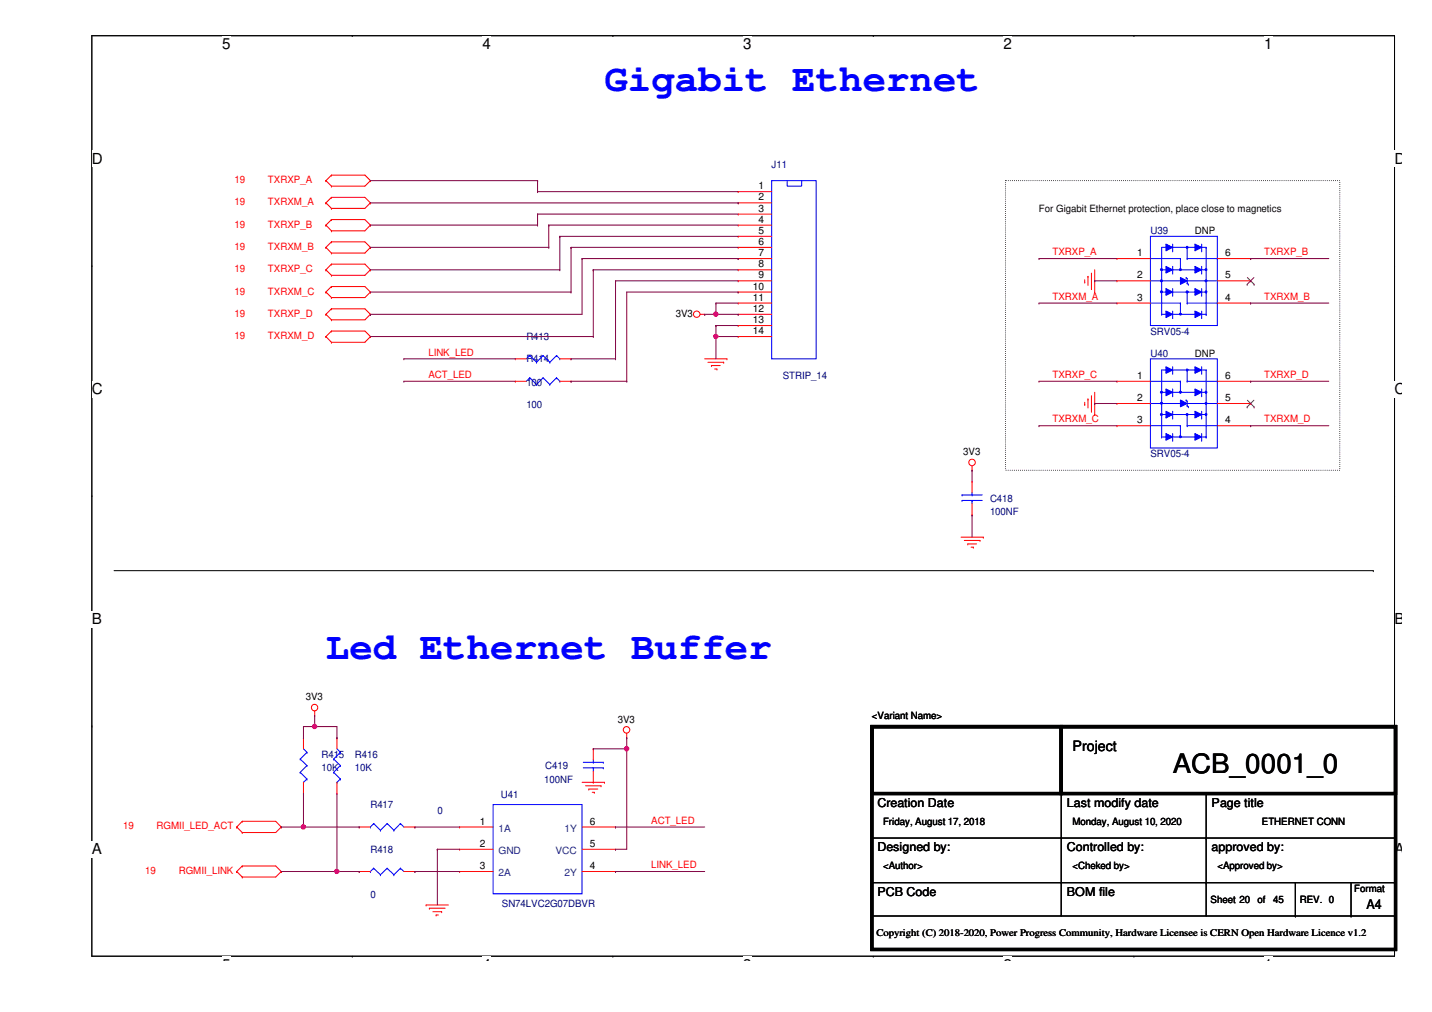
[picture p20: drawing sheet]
<svg xmlns="http://www.w3.org/2000/svg" width="297mm" height="210mm" viewBox="0 0 297 210" stroke-linecap="round" stroke-linejoin="round" font-family="sans-serif">
<defs><g id="words">
<g font-size="8.1" fill="#00f">
<text x="125.4" y="18.8">Gigabit Ethernet</text>
<text x="67.6" y="136.7">Led Ethernet Buffer</text>
</g>
<text font-size="5.5" x="243.2" y="160.3">ACB_0001_0</text>
<g font-size="3.1">
<text x="46.1" y="10.2">5</text>
<text x="100.1" y="10.2">4</text>
<text x="154.1" y="10.2">3</text>
<text x="208.2" y="10.2">2</text>
<text x="262.2" y="10.2">1</text>
<text x="19" y="34">D</text>
<text x="289.3" y="34">D</text>
<text x="19" y="81.7">C</text>
<text x="289.3" y="81.7">C</text>
<text x="19" y="129.5">B</text>
<text x="289.3" y="129.5">B</text>
<text x="19" y="177.2">A</text>
<text x="289.3" y="177.2">A</text>
<text x="46.1" y="201.1">5</text>
<text x="100.1" y="201.1">4</text>
<text x="154.1" y="201.1">3</text>
<text x="208.2" y="201.1">2</text>
<text x="262.2" y="201.1">1</text>
</g>
<text font-size="3" x="222.5" y="155.7">Project</text>
<text font-size="2.8" x="283.5" y="188.6">A4</text>
<g font-size="2.5">
<text x="182" y="167.3">Creation Date</text>
<text x="221.3" y="167.3">Last modify date</text>
<text x="251.3" y="167.3">Page title</text>
<text x="182" y="176.6">Designed by:</text>
<text x="221.3" y="176.6">Controlled by:</text>
<text x="251.3" y="176.6">approved by:</text>
<text x="182" y="185.8">PCB Code</text>
<text x="221.3" y="185.8">BOM file</text>
</g>
<g font-size="2.1" fill="#000080">
<text x="160.1" y="34.8">J11</text>
<text x="238.6" y="48.6">U39</text>
<text x="109.2" y="70.6">R413</text>
<text x="238.6" y="69.4">SRV05-4</text>
<text x="109.2" y="75.2">R414</text>
<text x="238.6" y="74">U40</text>
<text x="109.2" y="80.1">100</text>
<text x="162.3" y="78.7">STRIP_14</text>
<text x="109.2" y="84.7">100</text>
<text x="238.6" y="94.8">SRV05-4</text>
<text x="205.4" y="104.1">C418</text>
<text x="205.4" y="106.8">100NF</text>
<text x="66.7" y="157.2">R415</text>
<text x="66.7" y="160">10K</text>
<text x="73.6" y="157.2">R416</text>
<text x="73.6" y="160">10K</text>
<text x="113.1" y="159.6">C419</text>
<text x="76.8" y="167.6">R417</text>
<text x="103.9" y="165.6">U41</text>
<text x="112.9" y="162.3">100NF</text>
<text x="90.7" y="168.8">0</text>
<text x="76.8" y="176.9">R418</text>
<text x="76.8" y="186.4">0</text>
<text x="104.1" y="188.2">SN74LVC2G07DBVR</text>
</g>
<g font-size="2.1" fill="#f00">
<text x="48.6" y="38">19</text>
<text x="55.6" y="38">TXRXP_A</text>
<text x="48.6" y="42.6">19</text>
<text x="48.6" y="47.2">19</text>
<text x="55.6" y="42.6">TXRXM_A</text>
<text x="55.6" y="47.2">TXRXP_B</text>
<text x="48.6" y="51.9">19</text>
<text x="55.6" y="51.9">TXRXM_B</text>
<text x="218.3" y="53">TXRXP_A</text>
<text x="262.2" y="53">TXRXP_B</text>
<text x="48.6" y="56.5">19</text>
<text x="55.6" y="56.5">TXRXP_C</text>
<text x="48.6" y="61.1">19</text>
<text x="48.6" y="65.7">19</text>
<text x="55.6" y="61.1">TXRXM_C</text>
<text x="55.6" y="65.7">TXRXP_D</text>
<text x="218.3" y="62.2">TXRXM_A</text>
<text x="262.2" y="62.2">TXRXM_B</text>
<text x="48.6" y="70.3">19</text>
<text x="55.6" y="70.3">TXRXM_D</text>
<text x="88.9" y="73.7">LINK_LED</text>
<text x="88.9" y="78.4">ACT_LED</text>
<text x="218.3" y="78.4">TXRXP_C</text>
<text x="262.2" y="78.4">TXRXP_D</text>
<text x="218.3" y="87.6">TXRXM_C</text>
<text x="262.2" y="87.6">TXRXM_D</text>
<text x="25.5" y="172">19</text>
<text x="32.5" y="172">RGMII_LED_ACT</text>
<text x="135.1" y="170.9">ACT_LED</text>
<text x="30.1" y="181.3">19</text>
<text x="37.1" y="181.3">RGMII_LINK</text>
<text x="135.1" y="180.1">LINK_LED</text>
</g>
<g font-size="2.1">
<text x="157.3" y="41.6">2</text>
<text x="157.3" y="39.2">1</text>
<text x="157.3" y="43.9">3</text>
<text x="157.3" y="46.2">4</text>
<text x="215.5" y="44">For Gigabit Ethernet protection, place close to magnetics</text>
<text x="157.3" y="48.5">5</text>
<text x="157.3" y="53.1">7</text>
<text x="157.3" y="50.8">6</text>
<text x="235.9" y="53.1">1</text>
<text x="247.9" y="48.6">DNP</text>
<text x="254.1" y="53.1">6</text>
<text x="157.3" y="57.7">9</text>
<text x="157.3" y="55.5">8</text>
<text x="235.9" y="57.7">2</text>
<text x="254.1" y="57.7">5</text>
<text x="140.2" y="65.7">3V3</text>
<text x="156.2" y="62.4">11</text>
<text x="156.2" y="60.1">10</text>
<text x="156.2" y="64.7">12</text>
<text x="235.9" y="62.4">3</text>
<text x="254.1" y="62.4">4</text>
<text x="156.2" y="67">13</text>
<text x="156.2" y="69.3">14</text>
<text x="247.9" y="74">DNP</text>
<text x="235.9" y="78.6">1</text>
<text x="235.9" y="83.2">2</text>
<text x="254.1" y="83.2">5</text>
<text x="254.1" y="78.6">6</text>
<text x="235.9" y="87.8">3</text>
<text x="254.1" y="87.8">4</text>
<text x="199.8" y="94.4">3V3</text>
<text x="63.4" y="145.2">3V3</text>
<text x="128.1" y="149.9">3V3</text>
<text x="180.8" y="149.1">&lt;Variant Name&gt;</text>
<text x="99.5" y="171">1</text>
<text x="122.3" y="171">6</text>
<text x="183.2" y="171.1">Friday, August 17, 2018</text>
<text x="222.5" y="171.1">Monday, August 10, 2020</text>
<text x="261.7" y="171.1">ETHERNET CONN</text>
<text x="99.5" y="175.6">2</text>
<text x="122.3" y="175.6">5</text>
<text x="99.5" y="180.3">3</text>
<text x="122.3" y="180.3">4</text>
<text x="183.2" y="180.3">&lt;Author&gt;</text>
<text x="222.5" y="180.3">&lt;Cheked by&gt;</text>
<text x="252.5" y="180.3">&lt;Approved by&gt;</text>
<text x="280.9" y="185">Format</text>
<text x="251.1" y="187.3">Sheet 20</text>
<text x="260.8" y="187.3">of</text>
<text x="264.1" y="187.3">45</text>
<text x="269.6" y="187.3">REV. 0</text>
<text x="181.8" y="194.2">Copyright (C) 2018-2020, Power Progress Community, Hardware Licensee is CERN Open Hardware Licence v1.2</text>
</g>
<g font-size="2.1" fill="#004080">
<text x="103.4" y="172.5">1A</text>
<text x="117.1" y="172.5">1Y</text>
<text x="103.4" y="177.1">GND</text>
<text x="115.2" y="177.1">VCC</text>
<text x="103.4" y="181.7">2A</text>
<text x="117.1" y="181.7">2Y</text>
</g>
</g></defs>
<path d="M19.1 7.4h270.2v190.9h-270.2z" fill="none" stroke="#000" stroke-width=".21"/>
<g fill="#fff">
<path d="M46.1 7.4h1.7v3.5h-1.7z"/>
<path d="M46.1 198.3h1.7v1.1h-1.7z"/>
</g>
<path d="M73.1 7.4h.1M73.1 198.3h.1" fill="none" stroke="#000" stroke-width=".21"/>
<g fill="#fff">
<path d="M100.1 7.4h1.7v3.5h-1.7z"/>
<path d="M100.1 198.3h1.7v1.1h-1.7z"/>
</g>
<path d="M127.1 7.4h.1M127.1 198.3h.1" fill="none" stroke="#000" stroke-width=".21"/>
<g fill="#fff">
<path d="M154.1 7.4h1.8v3.5h-1.8z"/>
<path d="M154.1 198.3h1.8v1.1h-1.8z"/>
</g>
<path d="M181.1 7.4h.1M181.1 198.3h.1" fill="none" stroke="#000" stroke-width=".21"/>
<g fill="#fff">
<path d="M208.2 7.4h1.7v3.5h-1.7z"/>
<path d="M208.2 198.3h1.7v1.1h-1.7z"/>
</g>
<path d="M235.2 7.4h.1M235.2 198.3h.1" fill="none" stroke="#000" stroke-width=".21"/>
<g fill="#fff">
<path d="M262.2 7.4h1.7v3.5h-1.7z"/>
<path d="M262.2 198.3h1.7v1.1h-1.7z"/>
<path d="M19.1 31.2h2.2v3.5h-2.2z"/>
<path d="M289.3 31.2h1.5v3.5h-1.5z"/>
<path d="M19.1 79h2.2v3.4h-2.2z"/>
<path d="M289.3 79h1.5v3.4h-1.5z"/>
</g>
<path d="M19.1 55.1h.1M289.3 55.1h.1" fill="none" stroke="#000" stroke-width=".21"/>
<g fill="#fff">
<path d="M19.1 126.7h2v3.5h-2z"/>
<path d="M289.3 126.7h1.5v3.5h-1.5z"/>
</g>
<path d="M19.1 102.9h.1M289.3 102.9h.1" fill="none" stroke="#000" stroke-width=".21"/>
<g fill="#fff">
<path d="M19.1 174.4h2v3.5h-2z"/>
<path d="M289.3 174.4h1.5v3.5h-1.5z"/>
</g>
<g fill="none" stroke="#000" stroke-width=".21">
<path d="M23.7 118.4h261.2M284.9 118.4h.1M19.1 150.6h.1M180.8 150.7h11.6M192.4 150.7h.1M289.3 150.6h.1M180.8 173.8h108.7M220.1 173.8h.1M220.1 164.6v18.5M250.2 173.8h.1M250.2 164.6v18.5M289.5 173.8h.1"/>
<path d="M180.8 183.1h108.7M220.1 183.1h.1M220.1 183.1v6.9h-39.3M250.2 183.1h.1M250.2 183.1v6.9h-30.1M250.2 190h39.3M268.7 190h.1M268.7 183.1v6.9M280.2 190h.1M280.2 183.1v6.9M289.5 183.1h.1M289.5 190h.1"/>
</g>
<path d="M208.6 37.5h69.3v60h-69.3z" fill="none" stroke="#000" stroke-width=".21" stroke-dasharray="0 .4"/>
<g fill="none" stroke="#f00" stroke-width=".21">
<path d="M67.6 37.5h.1M67.6 37.5l1.1 1.1M68.7 38.6h.1M68.7 36.3h.1M68.7 36.3l-1.1 1.2M68.7 36.3h7l1.1 1.2M76.8 37.5h.1M76.8 37.5l-1.1 1.1h-7M153.1 39.8h.1M153.1 39.8h7M67.6 42.1h.1M67.6 46.7h.1"/>
<path d="M67.6 51.3h.1M67.6 56h.1M67.6 42.1l1.1 1.1M67.6 46.7l1.1 1.2M67.6 51.3l1.1 1.2M67.6 56l1.1 1.1M68.7 43.2h.1M68.7 40.9h.1M68.7 47.9h.1M68.7 45.6h.1M68.7 52.5h.1M68.7 50.2h.1"/>
<path d="M68.7 57.1h.1M68.7 54.8h.1M68.7 59.4h.1M68.7 45.6h7l1.1 1.1M68.7 45.6l-1.1 1.1M68.7 50.2h7l1.1 1.1M68.7 40.9l-1.1 1.2M68.7 40.9h7l1.1 1.2M68.7 50.2l-1.1 1.1M68.7 54.8l-1.1 1.2M68.7 54.8h7l1.1 1.2M68.7 59.4l-1.1 1.2"/>
<path d="M68.7 59.4h7l1.1 1.2M76.8 42.1h.1M76.8 46.7h.1M76.8 51.3h.1M76.8 56h.1M76.8 42.1l-1.1 1.1h-7M76.8 46.7l-1.1 1.2h-7M76.8 51.3l-1.1 1.2h-7M76.8 56l-1.1 1.1h-7M153.1 42.1h.1M153.1 44.4h.1M153.1 49h.1"/>
<path d="M153.1 53.6h.1M153.1 58.3h.1M153.1 46.7h.1M153.1 51.3h.1M153.1 56h.1M153.1 42.1h7M153.1 44.4h7M153.1 49h7M153.1 53.6h7M153.1 58.3h7M153.1 46.7h7M153.1 51.3h7"/>
<path d="M153.1 56h7M225 58.5h.1M225 58v.5M225.7 57.3h.1M225.7 57.3v1.9M226.4 59.9h.1M226.4 56.6v3.3M227.1 56v4.6M67.6 60.6h.1M67.6 65.2h.1M67.6 69.8h.1M67.6 60.6l1.1 1.1"/>
<path d="M67.6 65.2l1.1 1.1M67.6 69.8l1.1 1.2M68.7 61.7h.1M68.7 66.3h.1M68.7 64h.1M68.7 71h.1M68.7 68.7h.1M68.7 64h7l1.1 1.2M68.7 64l-1.1 1.2M68.7 68.7h7l1.1 1.1M68.7 68.7l-1.1 1.1M76.8 60.6h.1"/>
<path d="M76.8 65.2h.1M76.8 69.8h.1M76.8 60.6l-1.1 1.1h-7M76.8 65.2l-1.1 1.1h-7M76.8 69.8l-1.1 1.2h-7M106.9 79.1h.1M106.9 79.1h2.3M116.1 79.1h2.3M118.4 79.1h.1M145.2 65.2h1M146.2 65.2h.1M146.2 74.4h4.6"/>
<path d="M146.9 75.1h3.2M147.6 75.8h.1M147.6 75.8h1.8M148.3 76.5h.4M148.7 76.5h.1M150.1 75.1h.1M150.8 74.4h.1M153.1 62.9h.1M153.1 60.6h.1M153.1 65.2h.1M153.1 67.5h.1M153.1 69.8h.1"/>
<path d="M153.1 65.2h7M153.1 62.9h7M153.1 60.6h7M153.1 67.5h7M153.1 69.8h7M227.1 60.6h.1M201.6 97.5h.1M201.6 99.9h.1M201.6 96.6v.9M201.6 99.9v2.3M225 83.9h.1M225 83.4v.5"/>
<path d="M225.7 82.8h.1M225.7 82.8v1.8M226.4 85.3h.1M226.4 82.1v3.2M227.1 86h.1M227.1 81.4v4.6M199.3 111.4h4.7M200 112.1h3.3M200.7 112.8h.1M200.7 112.8h1.9M201.4 113.5h.5M201.6 106.8h.1"/>
<path d="M201.6 104.5v2.3M201.9 113.5h.1M203.3 112.1h.1M204 111.4h.1M62.9 153h.1M62.9 153v2.3M65.3 148.4h.1M65.3 147.5v.9M69.9 153h.1M69.9 153v2.3M130 153h.1M130 152.1v.9"/>
<path d="M49.1 171.5h.1M49.1 171.5l1.1 1.2M50.2 172.7h.1M50.2 170.3h.1M50.2 179.6h.1M50.2 179.6h7l1.1 1.2M50.2 170.3l-1.1 1.2M50.2 170.3h7l1.1 1.2M50.2 179.6l-1.1 1.2M58.3 171.5h.1M58.3 171.5l-1.1 1.2h-7M62.9 164.6h.1"/>
<path d="M62.9 162.3v2.3M69.9 164.6h.1M69.9 162.3v2.3M74.5 171.5h.1M74.5 171.5h2.3M83.8 171.5h2.3M86.1 171.5h.1M120.7 162.3h4.7M121.5 163h3.2M122.1 163.7h.1M122.1 163.7h1.9M122.9 164.3h.4"/>
<path d="M123.3 164.3h.1M124.7 163h.1M125.4 162.3h.1M49.1 180.8h.1M49.1 180.8l1.1 1.1M50.2 181.9h.1M58.3 180.8h.1M58.3 180.8l-1.1 1.1h-7M74.5 180.8h.1M74.5 180.8h2.3M83.8 180.8h2.3M86.1 180.8h.1"/>
<path d="M88.4 187.7h.1M88.4 187.7h4.6M89.1 188.4h.1M89.1 188.4h3.2M89.8 189.1h1.8M90.5 189.8h.1M90.5 189.8h.4M91.6 189.1h.1"/>
<circle cx="144.5" cy="65.2" r=".67"/>
<circle cx="201.6" cy="95.9" r=".68"/>
<circle cx="65.2" cy="146.8" r=".67"/>
<circle cx="130" cy="151.4" r=".68"/>
</g>
<path d="M180.8 150.7h39.3v13.9h-39.3zM180.8 150.7h108.7v46.2h-108.7zM220.1 150.7h69.4v13.9h-69.4z" fill="none" stroke="#000" stroke-width=".68"/>
<g fill="none" stroke="#00f" stroke-width=".21">
<path d="M160.1 37.5h9.2v36.9h-9.2zM163.3 37.5v1.1h3v-1.1M109.9 78.4h.1M109.9 78.4l-.7 .7M109.9 78.4l1.4 1.4M111.3 79.8h.1M112.6 78.4h.1M112.6 78.4l-1.3 1.4M112.6 78.4l1.4 1.4M114 79.8h.1M115.4 78.4h.1M115.4 78.4l-1.4 1.4"/>
<path d="M115.4 78.4l.7 .7M116.1 79.1h.1M199.6 103.8h.1M199.6 102.7h.1M199.6 103.8h4.2M199.6 102.7h4.2M201.6 102.7h.1M201.6 103.8h.1M201.6 102.2v.5M201.6 103.8v.7M62.3 157.4h.1M62.3 157.4l1.4 1.4"/>
<path d="M62.9 155.3l.8 .7M63.7 156h.1M63.7 158.8h.1M63.7 156l-1.4 1.4M63.7 158.8l-1.4 1.4M69.2 157.4h.1M69.2 157.4l1.4 1.4M69.9 155.3l.7 .7M70.6 156h.1M70.6 158.8h.1M70.6 156l-1.4 1.4M70.6 158.8l-1.4 1.4"/>
<path d="M62.3 160.2h.1M62.3 160.2l1.4 1.4M62.9 162.3h.1M63.7 161.6h.1M63.7 161.6l-.8 .7M69.2 160.2h.1M69.2 160.2l1.4 1.4M69.9 162.3h.1M70.6 161.6h.1M70.6 161.6l-.7 .7M76.8 171.5h.1M77.5 170.8h.1"/>
<path d="M77.5 170.8l1.4 1.4M77.5 170.8l-.7 .7M78.9 172.2h.1M80.3 170.8h.1M80.3 170.8l1.4 1.4M80.3 170.8l-1.4 1.4M81.7 172.2h.1M83.1 170.8h.1M83.1 170.8l.7 .7M83.1 170.8l-1.4 1.4M76.8 180.8h.1M77.5 180.1h.1"/>
<path d="M77.5 180.1l1.4 1.3M77.5 180.1l-.7 .7M78.9 181.4h.1M80.3 180.1h.1M80.3 180.1l1.4 1.3M80.3 180.1l-1.4 1.3M81.7 181.4h.1M83.1 180.1h.1M83.1 180.1l.7 .7M83.1 180.1l-1.4 1.3"/>
</g>
<path d="M241.9 50.6l1.3 .7-1.3 .7z" fill-rule="evenodd" fill="#00f"/>
<path d="M241.9 50.6l1.3 .7-1.3 .7z" fill="none" stroke="#00f" stroke-width=".21"/>
<path d="M247.9 50.6l1.4 .7-1.4 .7z" fill-rule="evenodd" fill="#00f"/>
<path d="M241 51.3h9.2M243.2 52h.1M243.2 50.6v1.4M247.9 50.6l1.4 .7-1.4 .7zM249.3 52h.1M249.3 50.6v1.4M250.2 51.3h.1" fill="none" stroke="#00f" stroke-width=".21"/>
<path d="M247.9 55.2l1.4 .8-1.4 .6z" fill-rule="evenodd" fill="#00f"/>
<path d="M247.9 55.2l1.4 .8-1.4 .6z" fill="none" stroke="#00f" stroke-width=".21"/>
<path d="M241.9 55.2l1.3 .8-1.3 .6z" fill-rule="evenodd" fill="#00f"/>
<path d="M238.6 53.6h6.3M241 56h9.2M241.9 55.2l1.3 .8-1.3 .6zM243.2 56.6h.1M243.2 55.2v1.4M244.9 53.6h.1M244.9 53.6v2.4M249.3 56.6h.1M249.3 55.2v1.4M250.2 56h.1" fill="none" stroke="#00f" stroke-width=".21"/>
<path d="M244.9 57.6l1.4 .7-1.4 .7z" fill-rule="evenodd" fill="#00f"/>
<path d="M243.2 59.9v1.4M244.9 57.6l1.4 .7-1.4 .7zM249.3 59.9v1.4M243.2 65.9h.1M243.2 61.3h.1M243.2 64.5v1.4M244.9 62.9h.1M244.9 62.9v2.3M249.3 65.9h.1M249.3 61.3h.1M249.3 64.5v1.4" fill="none" stroke="#00f" stroke-width=".21"/>
<path d="M247.9 59.9l1.4 .7-1.4 .7z" fill-rule="evenodd" fill="#00f"/>
<path d="M247.9 59.9l1.4 .7-1.4 .7zM241 60.6h9.2M241 65.2h9.2M250.2 60.6h.1M250.2 65.2h.1" fill="none" stroke="#00f" stroke-width=".21"/>
<path d="M241.9 59.9l1.3 .7-1.3 .7z" fill-rule="evenodd" fill="#00f"/>
<path d="M241.9 59.9l1.3 .7-1.3 .7z" fill="none" stroke="#00f" stroke-width=".21"/>
<path d="M247.9 64.5l1.4 .7-1.4 .7z" fill-rule="evenodd" fill="#00f"/>
<path d="M247.9 64.5l1.4 .7-1.4 .7z" fill="none" stroke="#00f" stroke-width=".21"/>
<path d="M241.9 64.5l1.3 .7-1.3 .7z" fill-rule="evenodd" fill="#00f"/>
<path d="M241 51.3v13.9M250.2 51.3v13.9M238.6 62.9h.1M238.6 62.9h6.3M241 65.2h.1M241.9 64.5l1.3 .7-1.3 .7zM250.2 65.2h.1" fill="none" stroke="#00f" stroke-width=".21"/>
<path d="M240.8 58.1h.3v.3h-.3z" fill-rule="evenodd" fill="#00f"/>
<path d="M240.8 58.1h.3v.3h-.3z" fill="none" stroke="#00f" stroke-width=".21"/>
<path d="M250 58.1h.3v.3h-.3z" fill-rule="evenodd" fill="#00f"/>
<path d="M250 58.1h.3v.3h-.3z" fill="none" stroke="#00f" stroke-width=".21"/>
<path d="M240.8 55.8h.3v.3h-.3z" fill-rule="evenodd" fill="#00f"/>
<path d="M240.8 55.8h.3v.3h-.3z" fill="none" stroke="#00f" stroke-width=".21"/>
<path d="M250 55.8h.3v.3h-.3z" fill-rule="evenodd" fill="#00f"/>
<path d="M250 55.8h.3v.3h-.3z" fill="none" stroke="#00f" stroke-width=".21"/>
<path d="M240.8 60.4h.3v.3h-.3z" fill-rule="evenodd" fill="#00f"/>
<path d="M240.8 60.4h.3v.3h-.3z" fill="none" stroke="#00f" stroke-width=".21"/>
<path d="M250 60.4h.3v.3h-.3z" fill-rule="evenodd" fill="#00f"/>
<g fill="none" stroke="#00f" stroke-width=".21">
<path d="M238.6 49h13.9v18.5h-13.9zM238.6 58.3h.1M238.6 58.3h13.9M246 57.6h.1M246 57.6l.3 .2v.9M246.3 53.6h.1M246.3 58.7h.1M246.3 53.6h6.2M246.3 51.3v2.3M246.3 58.7l.2 .3M246.5 59h.1M252.5 53.6h.1"/>
<path d="M250 60.4h.3v.3h-.3z"/>
</g>
<path d="M246.1 51.2h.3v.2h-.3z" fill-rule="evenodd" fill="#00f"/>
<path d="M246.1 51.2h.3v.2h-.3z" fill="none" stroke="#00f" stroke-width=".21"/>
<path d="M244.7 55.8h.3v.3h-.3z" fill-rule="evenodd" fill="#00f"/>
<path d="M244.7 55.8h.3v.3h-.3z" fill="none" stroke="#00f" stroke-width=".21"/>
<path d="M244.7 65h.3v.3h-.3z" fill-rule="evenodd" fill="#00f"/>
<path d="M244.7 65h.3v.3h-.3z" fill="none" stroke="#00f" stroke-width=".21"/>
<path d="M246.1 60.4h.3v.3h-.3z" fill-rule="evenodd" fill="#00f"/>
<path d="M246.1 60.4h.3v.3h-.3zM246.3 62.9h.1M246.3 60.6v2.3M246.3 62.9h6.2M252.5 62.9h.1" fill="none" stroke="#00f" stroke-width=".21"/>
<path d="M231.7 53.6h.1M231.7 58.3h.1M231.7 53.6h6.9M231.7 58.3h6.9M252.5 53.6h6.9M252.5 58.3h6.9M259.4 58.3h.1M259.4 53.6h.1M231.7 62.9h.1M231.7 62.9h6.9M252.5 62.9h6.9M259.4 62.9h.1" fill="none" stroke="#f00" stroke-width=".21"/>
<path d="M258.7 59h.1M258.7 57.6l1.4 1.4M260.1 57.6l-1.4 1.4M260.1 59h.1" fill="none" stroke="#804000" stroke-width=".21"/>
<path d="M241.9 76.1l1.3 .6-1.3 .7z" fill-rule="evenodd" fill="#00f"/>
<path d="M241.9 76.1l1.3 .6-1.3 .7z" fill="none" stroke="#00f" stroke-width=".21"/>
<path d="M247.9 76.1l1.4 .6-1.4 .7z" fill-rule="evenodd" fill="#00f"/>
<path d="M241 76.7h9.2M243.2 77.4h.1M243.2 76.1v1.3M247.9 76.1l1.4 .6-1.4 .7zM249.3 77.4h.1M249.3 76.1v1.3M250.2 76.7h.1" fill="none" stroke="#00f" stroke-width=".21"/>
<path d="M247.9 80.7l1.4 .7-1.4 .7z" fill-rule="evenodd" fill="#00f"/>
<path d="M247.9 80.7l1.4 .7-1.4 .7z" fill="none" stroke="#00f" stroke-width=".21"/>
<path d="M241.9 80.7l1.3 .7-1.3 .7z" fill-rule="evenodd" fill="#00f"/>
<path d="M238.6 79.1h6.3M244.9 79.1h.1M244.9 79.1v2.3M241 81.4h9.2M241.9 80.7l1.3 .7-1.3 .7zM243.2 82.1h.1M243.2 80.7v1.4M249.3 82.1h.1M249.3 80.7v1.4M250.2 81.4h.1" fill="none" stroke="#00f" stroke-width=".21"/>
<path d="M244.9 83l1.4 .7-1.4 .7z" fill-rule="evenodd" fill="#00f"/>
<path d="M243.2 91.3h.1M243.2 86.7h.1M243.2 85.3v1.4M243.2 89.9v1.4M244.9 83l1.4 .7-1.4 .7zM244.9 88.3h.1M244.9 88.3v2.3M249.3 91.3h.1M249.3 86.7h.1M249.3 85.3v1.4M249.3 89.9v1.4" fill="none" stroke="#00f" stroke-width=".21"/>
<path d="M247.9 85.3l1.4 .7-1.4 .7z" fill-rule="evenodd" fill="#00f"/>
<path d="M241 86h9.2M241 90.6h9.2M247.9 85.3l1.4 .7-1.4 .7zM250.2 86h.1M250.2 90.6h.1" fill="none" stroke="#00f" stroke-width=".21"/>
<path d="M241.9 85.3l1.3 .7-1.3 .7z" fill-rule="evenodd" fill="#00f"/>
<path d="M241.9 85.3l1.3 .7-1.3 .7z" fill="none" stroke="#00f" stroke-width=".21"/>
<path d="M247.9 89.9l1.4 .7-1.4 .7z" fill-rule="evenodd" fill="#00f"/>
<path d="M247.9 89.9l1.4 .7-1.4 .7z" fill="none" stroke="#00f" stroke-width=".21"/>
<path d="M241.9 89.9l1.3 .7-1.3 .7z" fill-rule="evenodd" fill="#00f"/>
<path d="M241 76.7v13.9M250.2 76.7v13.9M238.6 88.3h.1M238.6 88.3h6.3M241 90.6h.1M241.9 89.9l1.3 .7-1.3 .7zM250.2 90.6h.1" fill="none" stroke="#00f" stroke-width=".21"/>
<path d="M240.8 83.5h.3v.3h-.3z" fill-rule="evenodd" fill="#00f"/>
<path d="M240.8 83.5h.3v.3h-.3z" fill="none" stroke="#00f" stroke-width=".21"/>
<path d="M250 83.5h.3v.3h-.3z" fill-rule="evenodd" fill="#00f"/>
<path d="M250 83.5h.3v.3h-.3z" fill="none" stroke="#00f" stroke-width=".21"/>
<path d="M240.8 81.2h.3v.3h-.3z" fill-rule="evenodd" fill="#00f"/>
<path d="M240.8 81.2h.3v.3h-.3z" fill="none" stroke="#00f" stroke-width=".21"/>
<path d="M250 81.2h.3v.3h-.3z" fill-rule="evenodd" fill="#00f"/>
<path d="M250 81.2h.3v.3h-.3z" fill="none" stroke="#00f" stroke-width=".21"/>
<path d="M240.8 85.8h.3v.3h-.3z" fill-rule="evenodd" fill="#00f"/>
<path d="M240.8 85.8h.3v.3h-.3z" fill="none" stroke="#00f" stroke-width=".21"/>
<path d="M250 85.8h.3v.3h-.3z" fill-rule="evenodd" fill="#00f"/>
<g fill="none" stroke="#00f" stroke-width=".21">
<path d="M238.6 74.4h13.9v18.5h-13.9zM246.3 79.1h.1M246.3 79.1h6.2M246.3 76.7v2.4M252.5 79.1h.1M238.6 83.7h.1M238.6 83.7h13.9M246 83h.1M246 83l.3 .2v1M246.3 84.2h.1M246.3 84.2l.2 .2M246.5 84.4h.1"/>
<path d="M250 85.8h.3v.3h-.3z"/>
</g>
<path d="M246.1 76.6h.3v.2h-.3z" fill-rule="evenodd" fill="#00f"/>
<path d="M246.1 76.6h.3v.2h-.3z" fill="none" stroke="#00f" stroke-width=".21"/>
<path d="M244.7 81.2h.3v.3h-.3z" fill-rule="evenodd" fill="#00f"/>
<path d="M244.7 81.2h.3v.3h-.3z" fill="none" stroke="#00f" stroke-width=".21"/>
<path d="M244.7 90.4h.3v.3h-.3z" fill-rule="evenodd" fill="#00f"/>
<path d="M244.7 90.4h.3v.3h-.3z" fill="none" stroke="#00f" stroke-width=".21"/>
<path d="M246.1 85.8h.3v.3h-.3z" fill-rule="evenodd" fill="#00f"/>
<g fill="none" stroke="#00f" stroke-width=".21">
<path d="M109.9 73.7h.1M109.9 73.7l-.7 .7M109.9 73.7l1.4 1.4M111.3 75.1h.1M112.6 73.7h.1M112.6 73.7l-1.3 1.4M112.6 73.7l1.4 1.4M114 75.1h.1M115.4 73.7h.1M115.4 73.7l-1.4 1.4M115.4 73.7l.7 .7M116.1 74.4h.1"/>
<path d="M246.1 85.8h.3v.3h-.3zM246.3 88.3h.1M246.3 86v2.3M246.3 88.3h6.2M252.5 88.3h.1M121 159.3h4.1M121 158.1h4.1M123.1 158.1h.1M123.1 159.3h.1M123.1 157.6v.5M123.1 159.3v.7M125.1 159.3h.1"/>
<path d="M125.1 158.1h.1M102.3 166.9h18.4v18.5h-18.4z"/>
</g>
<g fill="none" stroke="#f00" stroke-width=".21">
<path d="M106.9 74.4h.1M106.9 74.4h2.3M116.1 74.4h2.3M118.4 74.4h.1M231.7 79.1h.1M231.7 79.1h6.9M252.5 79.1h6.9M259.4 79.1h.1M231.7 83.7h.1M231.7 88.3h.1M231.7 83.7h6.9M231.7 88.3h6.9"/>
<path d="M252.5 83.7h6.9M252.5 88.3h6.9M259.4 88.3h.1M259.4 83.7h.1M123.1 155.3h.1M123.1 155.3v2.3M123.1 160v2.3M95.3 171.5h.1M95.3 176.1h.1M95.3 171.5h7M95.3 176.1h7M120.7 171.5h7"/>
<path d="M120.7 176.1h7M123.1 162.3h.1M127.7 176.1h.1M127.7 171.5h.1M95.3 180.8h.1M95.3 180.8h7M120.7 180.8h7M127.7 180.8h.1"/>
</g>
<path d="M258.7 84.4h.1M258.7 83l1.4 1.4M260.1 83l-1.4 1.4M260.1 84.4h.1" fill="none" stroke="#804000" stroke-width=".21"/>
<g fill="none" stroke="#800040" stroke-width=".21">
<path d="M76.8 65.2h.1M76.8 65.2h43.9M83.8 74.4h.1M83.8 79.1h.1M83.8 74.4h23.1M83.8 79.1h23.1M130 155.3h.1M130 155.3v20.8M58.3 171.5h4.6M62.9 171.5h.1M86.1 171.5h.1M86.1 171.5h9.2"/>
<path d="M90.7 176.1h.1M90.7 176.1h4.6M90.7 176.1v11.6M127.7 171.5h.1M127.7 171.5h18.5M58.3 180.8h11.6M69.9 180.8h.1M86.1 180.8h.1M86.1 180.8h9.2M127.7 180.8h.1M127.7 180.8h18.5"/>
</g>
<circle cx="130" cy="155.3" r=".45" fill="#f0f"/>
<circle cx="130" cy="155.3" r=".45" fill="none" stroke="#f0f" stroke-width=".21"/>
<g fill="none" stroke="#800040" stroke-width=".21">
<path d="M215.5 53.6h.1M215.5 53.6h16.2M227.1 58.3h.1M227.1 58.3h4.6M259.4 53.6h.1M259.4 53.6h16.2M215.5 62.9h.1M215.5 79.1h.1M215.5 62.9h16.2M215.5 79.1h16.2M259.4 62.9h.1M259.4 79.1h.1"/>
<path d="M259.4 62.9h16.2M259.4 79.1h16.2M201.6 97.5h.1M201.6 97.5v2.4M215.5 88.3h.1M215.5 88.3h16.2M227.1 83.7h.1M227.1 83.7h4.6M259.4 88.3h.1M259.4 88.3h16.2M201.6 106.8h.1M201.6 106.8v4.6"/>
<path d="M123.1 155.3h.1M130 153h.1M130 153v2.3h-6.9M62.9 171.5h.1M62.9 164.6v6.9M62.9 171.5h11.6M74.5 171.5h.1M127.7 176.1h.1M127.7 176.1h2.3"/>
</g>
<circle cx="62.9" cy="171.5" r=".45" fill="#f0f"/>
<circle cx="62.9" cy="171.5" r=".45" fill="none" stroke="#f0f" stroke-width=".21"/>
<path d="M69.9 164.6v16.2M69.9 180.8h.1" fill="none" stroke="#800040" stroke-width=".21"/>
<circle cx="69.9" cy="180.7" r=".45" fill="#f0f"/>
<circle cx="69.9" cy="180.7" r=".45" fill="none" stroke="#f0f" stroke-width=".21"/>
<path d="M65.3 150.7h.1M65.3 148.4v2.3M69.9 180.8h4.6M74.5 180.8h.1" fill="none" stroke="#800040" stroke-width=".21"/>
<circle cx="65.2" cy="150.7" r=".45" fill="#f0f"/>
<circle cx="65.2" cy="150.7" r=".45" fill="none" stroke="#f0f" stroke-width=".21"/>
<g fill="none" stroke="#800040" stroke-width=".21">
<path d="M76.8 37.5h34.7M111.5 37.5h.1M111.5 39.8h.1M111.5 37.5v2.3M111.5 39.8h41.6M76.8 42.1h76.3M76.8 46.7h34.7M76.8 51.3h37M76.8 56h39.3M111.5 44.4h.1M111.5 46.7h.1M111.5 44.4v2.3"/>
<path d="M111.5 44.4h41.6M113.8 51.3h.1M113.8 46.7h.1M113.8 46.7h39.3M113.8 46.7v4.6M116.1 49h.1M116.1 56h.1M116.1 49h37M116.1 49v7M118.4 51.3h.1M118.4 51.3h34.7M118.4 51.3v9.3"/>
<path d="M120.7 53.6h.1M120.7 53.6v11.6M120.7 53.6h32.4M123.1 56h.1M123.1 56h30M123.1 56v13.8M127.7 58.3h.1M127.7 58.3h25.4M127.7 58.3v16.1M153.1 42.1h.1M153.1 53.6h.1M76.8 60.6h41.6"/>
<path d="M76.8 69.8h46.3M118.4 60.6h.1M118.4 74.4h.1M118.4 79.1h.1M118.4 74.4h9.3M118.4 79.1h11.6M123.1 69.8h.1M127.7 74.4h.1M130 79.1h.1M146.2 65.2h.1M146.2 65.2h2.3M153.1 60.6h.1"/>
<path d="M153.1 60.6h-23.1v18.5M62.9 150.7h.1M62.9 153h.1M62.9 150.7h7v2.3M62.9 150.7v2.3M65.3 150.7h.1M69.9 153h.1"/>
</g>
<circle cx="148.5" cy="65.2" r=".45" fill="#f0f"/>
<circle cx="148.5" cy="65.2" r=".45" fill="none" stroke="#f0f" stroke-width=".21"/>
<path d="M148.5 62.9h.1M148.5 65.2h.1M148.5 67.5h.1M148.5 62.9h4.6M148.5 62.9v2.3M148.5 67.5v2.3M148.5 65.2h4.6M148.5 67.5h4.6M153.1 65.2h.1" fill="none" stroke="#800040" stroke-width=".21"/>
<circle cx="148.5" cy="69.8" r=".45" fill="#f0f"/>
<circle cx="148.5" cy="69.8" r=".45" fill="none" stroke="#f0f" stroke-width=".21"/>
<path d="M148.5 69.8h.1M148.5 69.8h4.6M148.5 69.8v4.6" fill="none" stroke="#800040" stroke-width=".21"/>
<circle cx="130" cy="155.3" r=".45" fill="#f0f"/>
<circle cx="130" cy="155.3" r=".45" fill="none" stroke="#f0f" stroke-width=".21"/>
<circle cx="62.9" cy="171.5" r=".45" fill="#f0f"/>
<circle cx="62.9" cy="171.5" r=".45" fill="none" stroke="#f0f" stroke-width=".21"/>
<circle cx="69.9" cy="180.7" r=".45" fill="#f0f"/>
<circle cx="69.9" cy="180.7" r=".45" fill="none" stroke="#f0f" stroke-width=".21"/>
<circle cx="65.2" cy="150.7" r=".45" fill="#f0f"/>
<circle cx="65.2" cy="150.7" r=".45" fill="none" stroke="#f0f" stroke-width=".21"/>
<circle cx="148.5" cy="65.2" r=".45" fill="#f0f"/>
<circle cx="148.5" cy="65.2" r=".45" fill="none" stroke="#f0f" stroke-width=".21"/>
<circle cx="148.5" cy="69.8" r=".45" fill="#f0f"/>
<circle cx="148.5" cy="69.8" r=".45" fill="none" stroke="#f0f" stroke-width=".21"/>
<use href="#words"/>
</svg>
